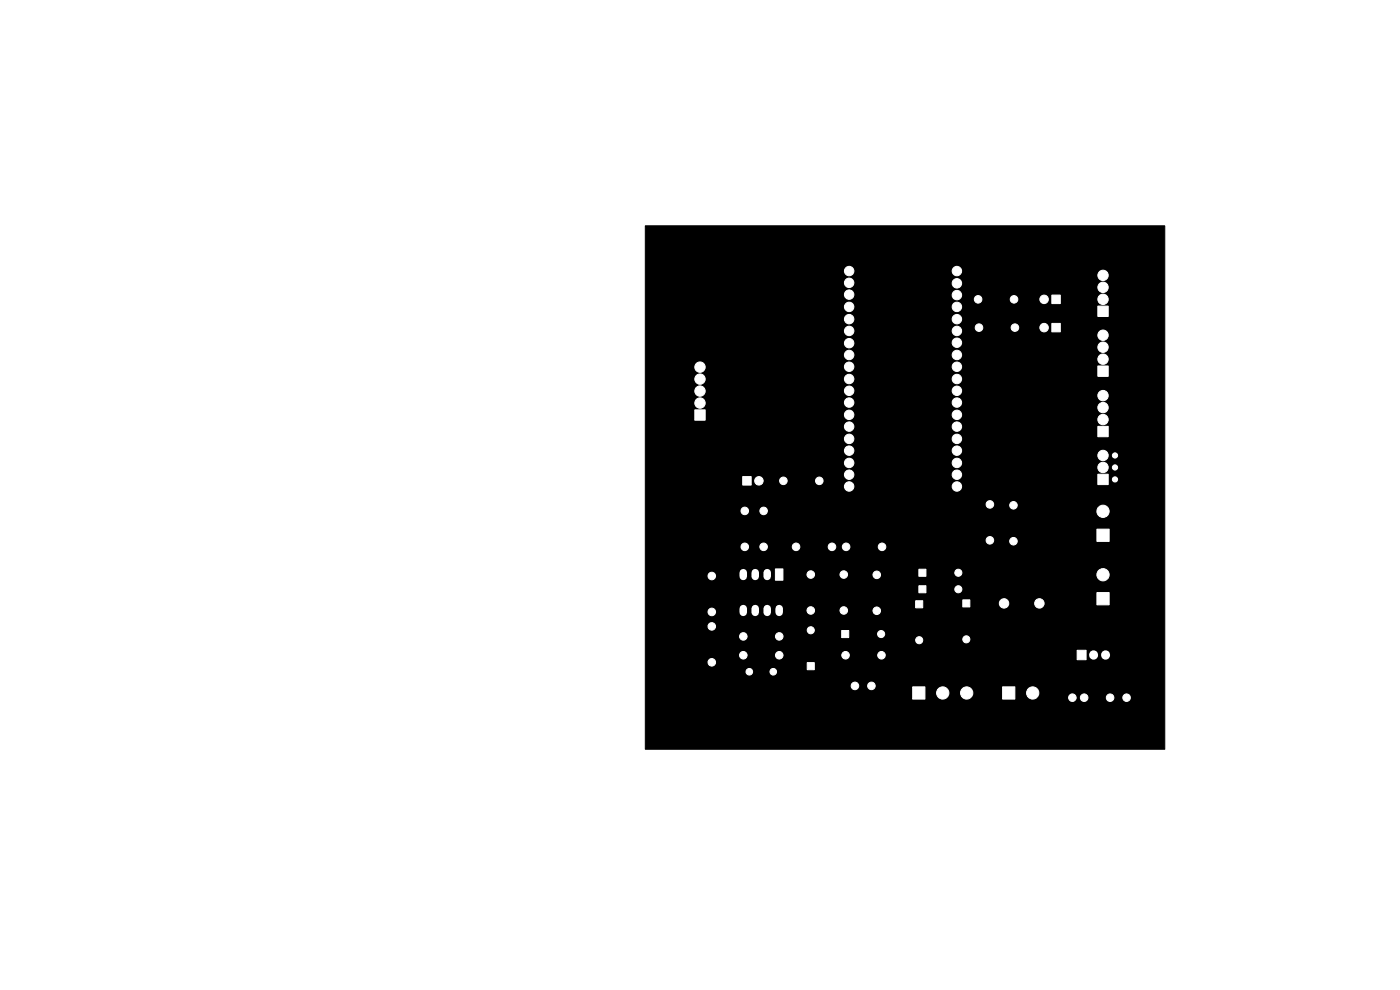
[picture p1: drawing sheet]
<svg xmlns="http://www.w3.org/2000/svg" width="297mm" height="210mm" viewBox="0 0 297 210" stroke-linecap="round" stroke-linejoin="round" font-family="sans-serif">
<path d="M136.9 47.9h110.2v111h-110.2z" fill="#000" stroke="#000" stroke-width=".21"/>
<g fill="#fff" stroke="#fff" stroke-width=".21">
<path d="M147.4 86.9h2.2v2.2h-2.2z"/>
<path d="M204.3 127.2h1.4v1.6h-1.4z"/>
<path d="M223.1 62.6h1.8v1.8h-1.8z"/>
<path d="M164.5 120.7h1.6v2.4h-1.6z"/>
<path d="M228.5 137.9h1.9v2h-1.9z"/>
<path d="M232.9 77.6h2.2v2.2h-2.2z"/>
<path d="M178.6 133.8h1.5v1.4h-1.5z"/>
<path d="M212.7 145.7h2.6v2.6h-2.6z"/>
<path d="M232.7 125.7h2.6v2.6h-2.6z"/>
<path d="M194.9 124.2h1.5v1.6h-1.5z"/>
<path d="M171.3 140.6h1.4v1.5h-1.4z"/>
<path d="M232.9 100.6h2.2v2.2h-2.2z"/>
<path d="M193.6 145.7h2.6v2.6h-2.6z"/>
<path d="M232.9 90.4h2.2v2.2h-2.2z"/>
<path d="M232.9 64.9h2.2v2.2h-2.2z"/>
<path d="M157.6 101.1h1.8v1.8h-1.8z"/>
<path d="M194.9 120.8h1.5v1.4h-1.5z"/>
<path d="M232.7 112.2h2.6v2.6h-2.6z"/>
<path d="M223.1 68.6h1.8v1.8h-1.8z"/>
<path d="M194.3 127.4h1.4v1.5h-1.4z"/>
<circle cx="162" cy="108.4" r=".8"/>
<circle cx="162" cy="116" r=".8"/>
<circle cx="158" cy="116" r=".8"/>
<circle cx="158" cy="108.4" r=".8"/>
<circle cx="220.5" cy="128" r="1"/>
<circle cx="213" cy="128" r="1"/>
<circle cx="148.5" cy="85.5" r="1.1"/>
<circle cx="148.5" cy="83" r="1.1"/>
<circle cx="148.5" cy="80.4" r="1.1"/>
<circle cx="148.5" cy="77.9" r="1.1"/>
<circle cx="179.5" cy="116" r=".8"/>
<circle cx="187.1" cy="116" r=".8"/>
<circle cx="151" cy="122.2" r=".8"/>
<circle cx="151" cy="129.8" r=".8"/>
<circle cx="205" cy="135.6" r=".75"/>
<circle cx="221.5" cy="63.5" r=".9"/>
<circle cx="179" cy="129.5" r=".8"/>
<circle cx="179" cy="121.9" r=".8"/>
<circle cx="234" cy="76.2" r="1.1"/>
<circle cx="234" cy="73.7" r="1.1"/>
<circle cx="234" cy="71.1" r="1.1"/>
<circle cx="186.9" cy="134.5" r=".75"/>
<circle cx="207.7" cy="69.5" r=".8"/>
<circle cx="215.3" cy="69.5" r=".8"/>
<circle cx="157.7" cy="139" r=".8"/>
<circle cx="165.3" cy="139" r=".8"/>
<circle cx="219.1" cy="147" r="1.3"/>
<circle cx="234" cy="121.9" r="1.3"/>
<circle cx="207.5" cy="63.5" r=".8"/>
<circle cx="215.1" cy="63.5" r=".8"/>
<circle cx="172" cy="129.5" r=".8"/>
<circle cx="172" cy="121.9" r=".8"/>
<circle cx="186" cy="129.6" r=".8"/>
<circle cx="186" cy="121.9" r=".8"/>
<circle cx="203.3" cy="125" r=".75"/>
<circle cx="172" cy="133.7" r=".75"/>
<circle cx="151" cy="140.5" r=".8"/>
<circle cx="151" cy="132.9" r=".8"/>
<circle cx="168.9" cy="116" r=".8"/>
<circle cx="176.5" cy="116" r=".8"/>
<circle cx="236.5" cy="101.7" r=".55"/>
<circle cx="236.5" cy="99.2" r=".55"/>
<circle cx="236.5" cy="96.6" r=".55"/>
<circle cx="234" cy="99.2" r="1.1"/>
<circle cx="234" cy="96.6" r="1.1"/>
<circle cx="235.5" cy="148" r=".8"/>
<circle cx="239" cy="148" r=".8"/>
<circle cx="187" cy="139" r=".8"/>
<circle cx="179.4" cy="139" r=".8"/>
<circle cx="200" cy="147" r="1.3"/>
<circle cx="205.1" cy="147" r="1.3"/>
<circle cx="234" cy="89" r="1.1"/>
<circle cx="234" cy="86.5" r="1.1"/>
<circle cx="234" cy="83.9" r="1.1"/>
<circle cx="173.8" cy="102" r=".8"/>
<circle cx="166.2" cy="102" r=".8"/>
<circle cx="164" cy="142.5" r=".7"/>
<circle cx="159" cy="142.5" r=".7"/>
<circle cx="184.9" cy="145.5" r=".8"/>
<circle cx="181.4" cy="145.5" r=".8"/>
<circle cx="165.3" cy="135" r=".8"/>
<circle cx="157.7" cy="135" r=".8"/>
<circle cx="234" cy="63.5" r="1.1"/>
<circle cx="234" cy="61" r="1.1"/>
<circle cx="234" cy="58.4" r="1.1"/>
<circle cx="161" cy="102" r=".9"/>
<circle cx="227.5" cy="148" r=".8"/>
<circle cx="230" cy="148" r=".8"/>
<circle cx="203.3" cy="121.5" r=".75"/>
<circle cx="234" cy="108.5" r="1.3"/>
<circle cx="210" cy="114.6" r=".8"/>
<circle cx="210" cy="107" r=".8"/>
<circle cx="221.5" cy="69.5" r=".9"/>
<circle cx="195" cy="135.8" r=".75"/>
<circle cx="180.1" cy="57.5" r="1"/>
<circle cx="180.1" cy="60" r="1"/>
<circle cx="180.1" cy="62.5" r="1"/>
<circle cx="180.1" cy="65.1" r="1"/>
<circle cx="180.1" cy="67.7" r="1"/>
<circle cx="180.1" cy="70.2" r="1"/>
<circle cx="180.1" cy="72.8" r="1"/>
<circle cx="180.1" cy="75.3" r="1"/>
<circle cx="180.1" cy="77.8" r="1"/>
<circle cx="180.1" cy="80.4" r="1"/>
<circle cx="180.1" cy="82.9" r="1"/>
<circle cx="180.1" cy="85.4" r="1"/>
<circle cx="180.1" cy="88" r="1"/>
<circle cx="180.1" cy="90.5" r="1"/>
<circle cx="180.1" cy="93.1" r="1"/>
<circle cx="180.1" cy="95.6" r="1"/>
<circle cx="180.1" cy="98.2" r="1"/>
<circle cx="180.1" cy="100.7" r="1"/>
<circle cx="180.1" cy="103.2" r="1"/>
<circle cx="203" cy="57.5" r="1"/>
<circle cx="203" cy="60.1" r="1"/>
<circle cx="203" cy="62.6" r="1"/>
<circle cx="203" cy="65.1" r="1"/>
<circle cx="203" cy="67.7" r="1"/>
<circle cx="203" cy="70.2" r="1"/>
<circle cx="203" cy="72.7" r="1"/>
<circle cx="203" cy="75.3" r="1"/>
<circle cx="203" cy="77.8" r="1"/>
<circle cx="203" cy="80.4" r="1"/>
<circle cx="203" cy="82.9" r="1"/>
<circle cx="203" cy="85.4" r="1"/>
<circle cx="203" cy="88" r="1"/>
<circle cx="203" cy="90.5" r="1"/>
<circle cx="203" cy="93.1" r="1"/>
<circle cx="203" cy="95.6" r="1"/>
<circle cx="203" cy="98.2" r="1"/>
<circle cx="203" cy="100.7" r="1"/>
<circle cx="203" cy="103.2" r="1"/>
<circle cx="215" cy="107.2" r=".8"/>
<circle cx="215" cy="114.8" r=".8"/>
</g>
<path d="M157.7 121.5v.8M157.7 129.1v.8M160.2 121.5v.8M160.2 129.1v.8M162.8 121.5v.8M162.8 129.1v.8M165.3 129.1v.8" fill="none" stroke="#fff" stroke-width="1.6"/>
<path d="M232 138.9v.1M234.5 138.9v.1" fill="none" stroke="#fff" stroke-width="1.9"/>
</svg>
